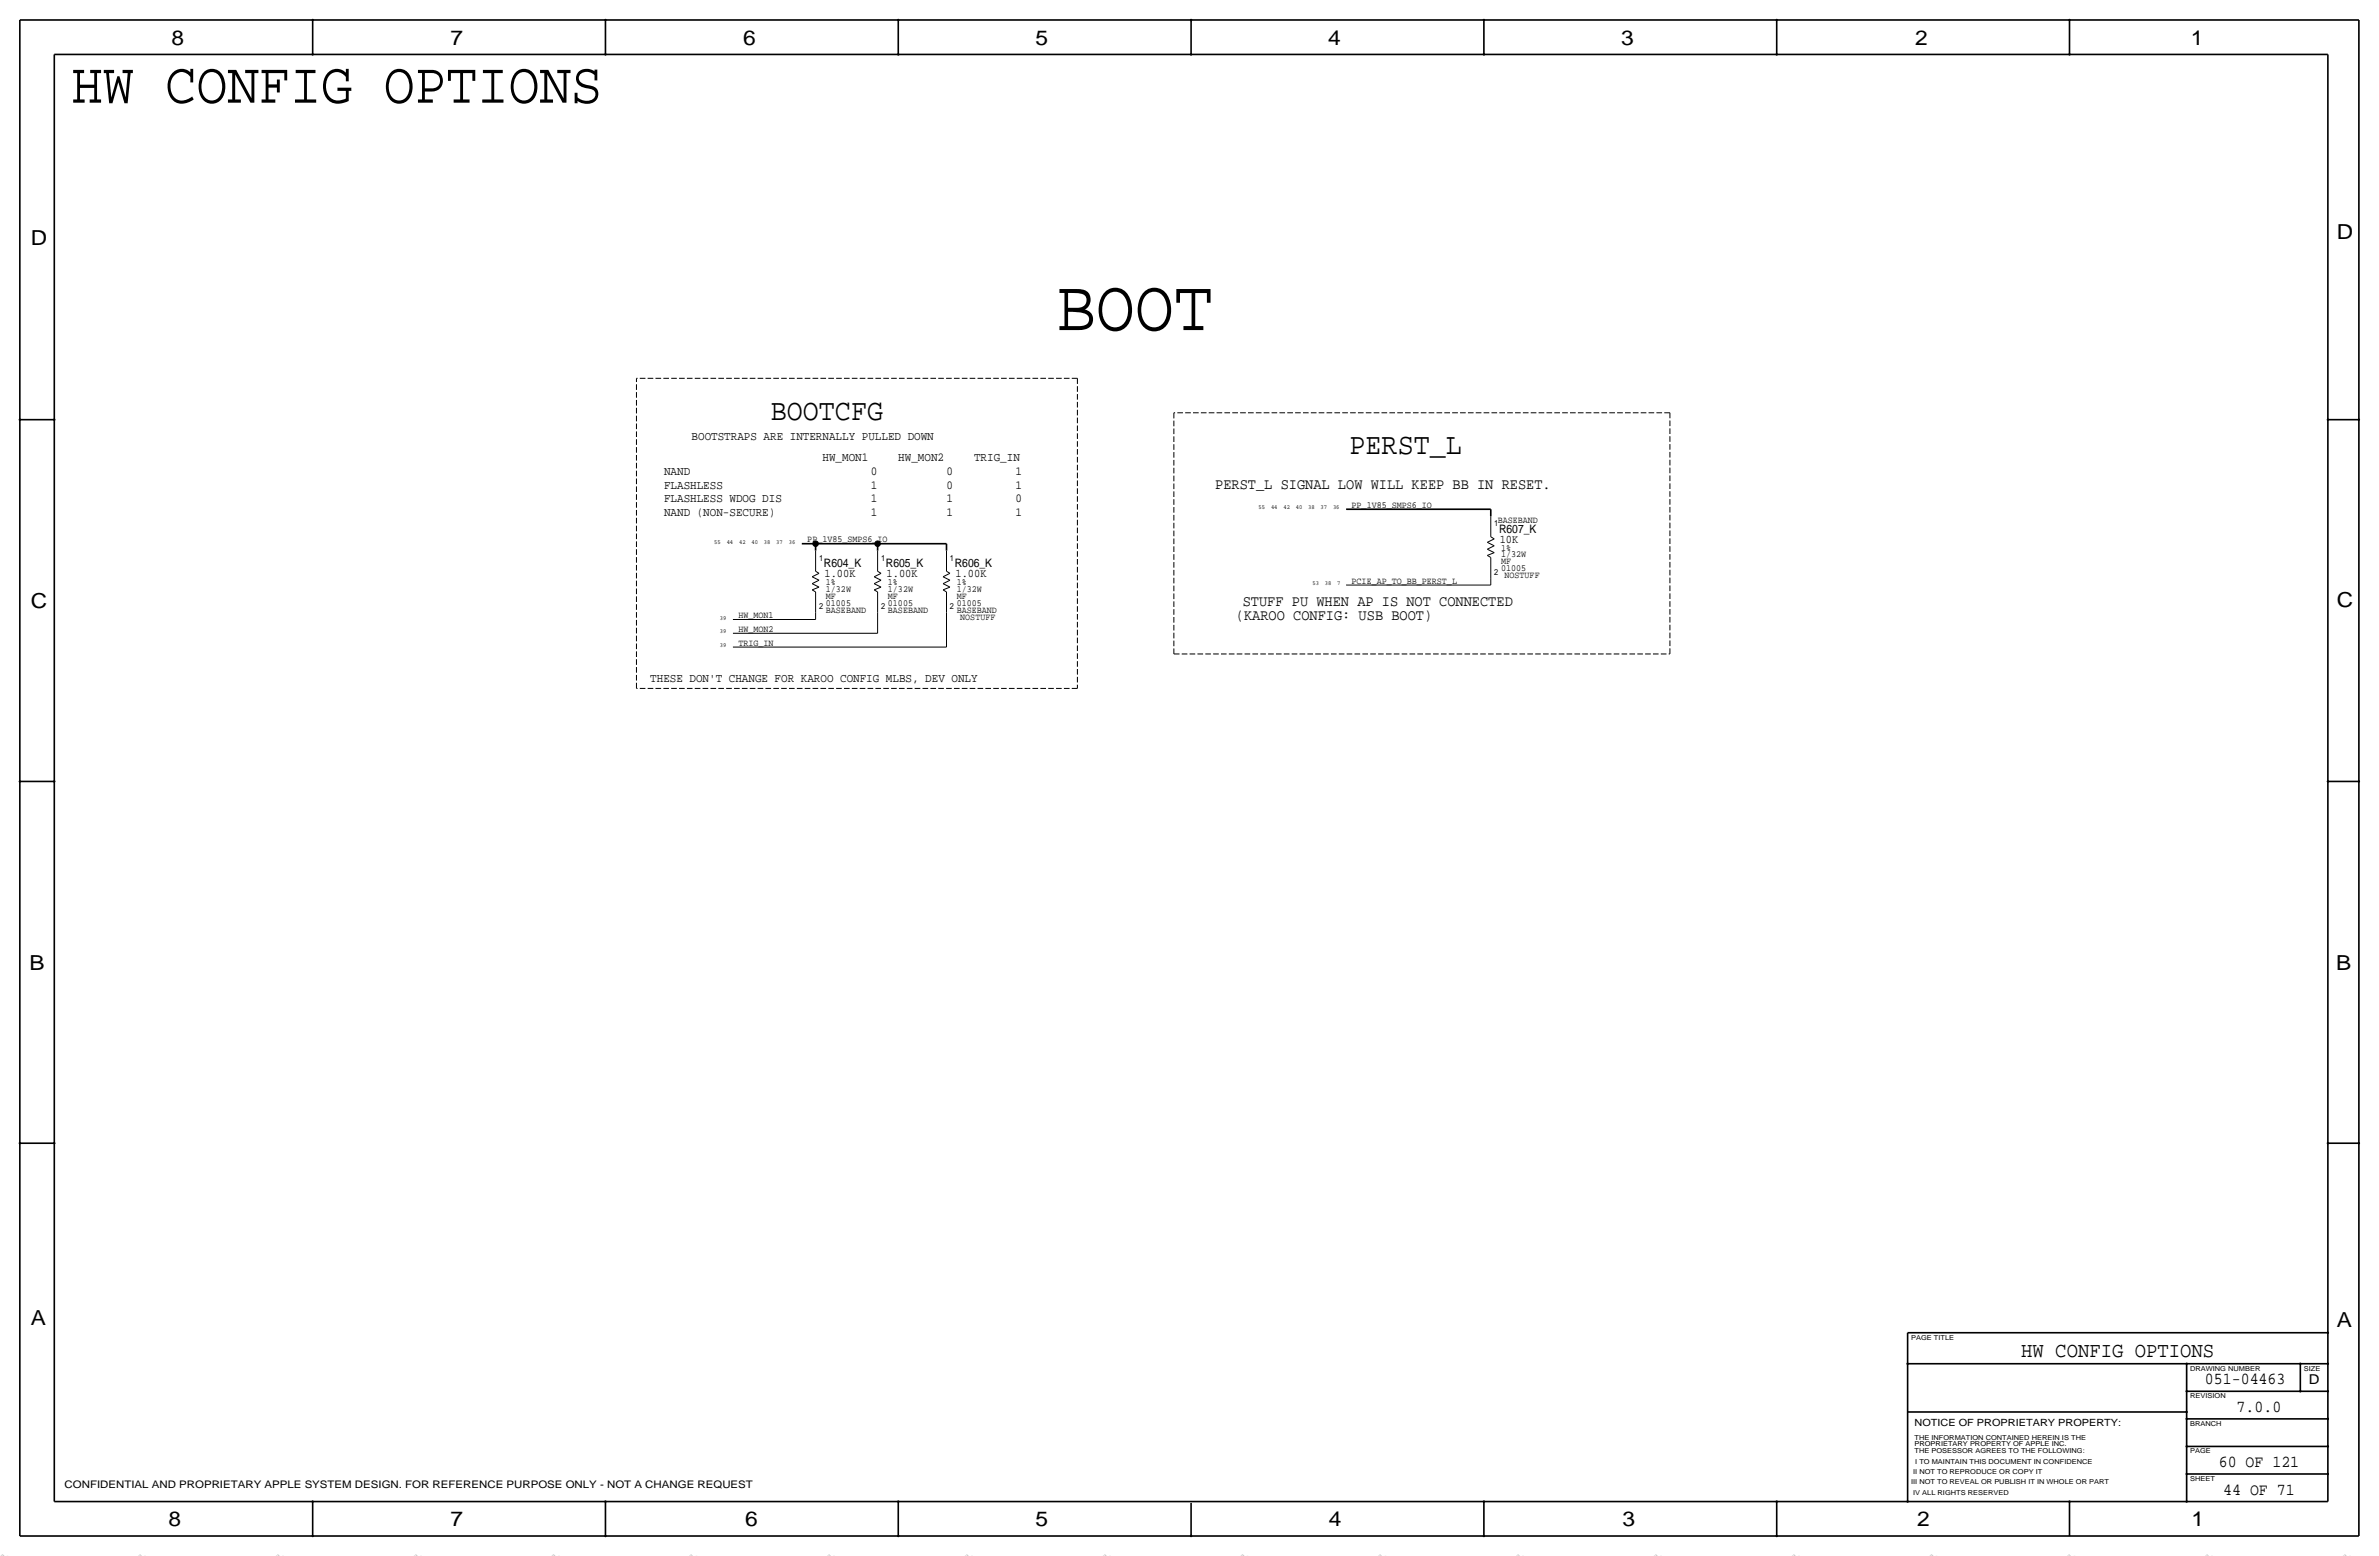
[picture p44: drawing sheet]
<svg xmlns="http://www.w3.org/2000/svg" width="877mm" height="574mm" viewBox="0 0 877 574" stroke-linecap="round" stroke-linejoin="round" font-family="sans-serif">
<defs><g id="words">
<text font-size="26.9" x="389.6" y="121.7">BOOT</text>
<text font-size="21.5" x="26.4" y="37.8">HW CONFIG OPTIONS</text>
<g font-size="11.1">
<text x="284.2" y="154.7">BOOTCFG</text>
<text x="497.5" y="167.4">PERST_L</text>
</g>
<text font-size="7.8" x="745.2" y="500.1">HW CONFIG OPTIONS</text>
<g font-size="7.6">
<text x="63.2" y="16.5">8</text>
<text x="166.1" y="16.5">7</text>
<text x="274" y="16.5">6</text>
<text x="381.7" y="16.5">5</text>
<text x="489.7" y="16.5">4</text>
<text x="597.6" y="16.5">3</text>
<text x="706.1" y="16.5">2</text>
<text x="807.7" y="16.5">1</text>
<text x="861.5" y="88.1">D</text>
<text x="11.4" y="90.4">D</text>
<text x="11.4" y="224.3">C</text>
<text x="861.5" y="223.8">C</text>
<text x="10.9" y="357.6">B</text>
<text x="861.3" y="357.4">B</text>
<text x="11.4" y="488.4">A</text>
<text x="861.5" y="489.2">A</text>
<text x="62.2" y="562.6">8</text>
<text x="166.1" y="562.6">7</text>
<text x="274.8" y="562.6">6</text>
<text x="381.7" y="562.6">5</text>
<text x="489.9" y="562.6">4</text>
<text x="598.1" y="562.6">3</text>
<text x="706.8" y="562.6">2</text>
<text x="807.9" y="562.6">1</text>
</g>
<g font-size="6.2">
<text x="812.9" y="510.3">051-04463</text>
<text x="824.6" y="520.4">7.0.0</text>
<text x="818" y="540.8">60 OF 121</text>
<text x="819.6" y="550.9">44 OF 71</text>
</g>
<g font-size="5.6">
<text x="448" y="180.1">PERST_L SIGNAL LOW WILL KEEP BB IN RESET.</text>
<text x="458.2" y="223.3">STUFF PU WHEN AP IS NOT CONNECTED</text>
<text x="455.6" y="228.3">(KAROO CONFIG: USB BOOT)</text>
</g>
<text font-size="5" x="851.2" y="510.3">D</text>
<g font-size="4.5">
<text x="255" y="162.3">BOOTSTRAPS ARE INTERNALLY PULLED DOWN</text>
<text x="303.2" y="169.9">HW_MON1</text>
<text x="331.2" y="169.9">HW_MON2</text>
<text x="359.1" y="169.9">TRIG_IN</text>
<text x="244.8" y="175">NAND</text>
<text x="321" y="175">0</text>
<text x="348.9" y="175">0</text>
<text x="374.3" y="175">1</text>
<text x="244.8" y="185.2">FLASHLESS WDOG DIS</text>
<text x="244.8" y="180.1">FLASHLESS</text>
<text x="321" y="180.1">1</text>
<text x="321" y="185.2">1</text>
<text x="348.9" y="185.2">1</text>
<text x="348.9" y="180.1">0</text>
<text x="374.3" y="185.2">0</text>
<text x="374.3" y="180.1">1</text>
<text x="244.8" y="190.2">NAND (NON-SECURE)</text>
<text x="321" y="190.2">1</text>
<text x="348.9" y="190.2">1</text>
<text x="374.3" y="190.2">1</text>
<text x="239.7" y="251.2">THESE DON'T CHANGE FOR KAROO CONFIG MLBS, DEV ONLY</text>
</g>
<g font-size="4.3">
<text x="552.7" y="196.3">R607_K</text>
<text x="552.9" y="200.2">10K</text>
<text x="303.7" y="209">R604_K</text>
<text x="326.6" y="209">R605_K</text>
<text x="352" y="209">R606_K</text>
<text x="304" y="212.9">1.00K</text>
<text x="326.8" y="212.9">1.00K</text>
<text x="352.2" y="212.9">1.00K</text>
</g>
<text font-size="3.8" x="23.8" y="548.4">CONFIDENTIAL AND PROPRIETARY APPLE SYSTEM DESIGN. FOR REFERENCE PURPOSE ONLY - NOT A CHANGE REQUEST</text>
<text font-size="3.7" x="705.8" y="525.5">NOTICE OF PROPRIETARY PROPERTY:</text>
<g font-size="3.5">
<text x="498.3" y="187.2">PP_1V85_SMPS6_IO</text>
<text x="552.1" y="192.8">BASEBAND</text>
<text x="297.6" y="199.9">PP_1V85_SMPS6_IO</text>
<text x="553.4" y="202.9">1%</text>
<text x="553.4" y="205.5">1/32W</text>
<text x="553.4" y="208">MF</text>
<text x="304.5" y="215.6">1%</text>
<text x="327.4" y="215.6">1%</text>
<text x="352.8" y="215.6">1%</text>
<text x="498.3" y="215.1">PCIE_AP_TO_BB_PERST_L</text>
<text x="553.4" y="210.6">01005</text>
<text x="554.7" y="213.1">NOSTUFF</text>
<text x="304.5" y="218.2">1/32W</text>
<text x="304.5" y="220.7">MF</text>
<text x="327.4" y="218.2">1/32W</text>
<text x="327.4" y="220.7">MF</text>
<text x="352.8" y="218.2">1/32W</text>
<text x="352.8" y="220.7">MF</text>
<text x="272.2" y="227.8">HW_MON1</text>
<text x="304.5" y="223.3">01005</text>
<text x="304.5" y="225.8">BASEBAND</text>
<text x="327.4" y="223.3">01005</text>
<text x="327.4" y="225.8">BASEBAND</text>
<text x="352.8" y="223.3">01005</text>
<text x="352.8" y="225.8">BASEBAND</text>
<text x="272.2" y="232.9">HW_MON2</text>
<text x="354" y="228.3">NOSTUFF</text>
<text x="272.2" y="238">TRIG_IN</text>
</g>
<g font-size="3.1">
<text x="550.9" y="194.1">1</text>
<text x="302" y="206.8">1</text>
<text x="324.8" y="206.8">1</text>
<text x="350.2" y="206.8">1</text>
<text x="550.9" y="211.8">2</text>
<text x="302" y="224.5">2</text>
<text x="324.8" y="224.5">2</text>
<text x="350.2" y="224.5">2</text>
</g>
<g font-size="2.8" fill="#b6b6b4">
<text x="0" y="573.5" transform="rotate(45 0 573.5)">=</text>
<text x="101.6" y="573.5" transform="rotate(45 101.6 573.5)">=</text>
<text x="152.4" y="573.5" transform="rotate(45 152.4 573.5)">=</text>
<text x="203.2" y="573.5" transform="rotate(45 203.2 573.5)">=</text>
<text x="355.6" y="573.5" transform="rotate(45 355.6 573.5)">=</text>
<text x="406.4" y="573.5" transform="rotate(45 406.4 573.5)">=</text>
<text x="457.2" y="573.5" transform="rotate(45 457.2 573.5)">=</text>
<text x="609.6" y="573.5" transform="rotate(45 609.6 573.5)">=</text>
<text x="660.4" y="573.5" transform="rotate(45 660.4 573.5)">=</text>
<text x="711.2" y="573.5" transform="rotate(45 711.2 573.5)">=</text>
<text x="863.6" y="573.5" transform="rotate(45 863.6 573.5)">=</text>
</g>
<g font-size="2.5">
<text x="704.5" y="493.8">PAGE TITLE</text>
<text x="807.4" y="505.2">DRAWING NUMBER</text>
<text x="849.3" y="505.2">SIZE</text>
<text x="807.4" y="515.4">REVISION</text>
<text x="807.4" y="525.5">BRANCH</text>
<text x="705.8" y="533.1">PROPRIETARY PROPERTY OF APPLE INC.</text>
<text x="705.8" y="530.6">THE INFORMATION CONTAINED HEREIN IS THE</text>
<text x="705.8" y="535.7">THE POSESSOR AGREES TO THE FOLLOWING:</text>
<text x="706.1" y="539.5">I TO MAINTAIN THIS DOCUMENT IN CONFIDENCE</text>
<text x="807.4" y="535.7">PAGE</text>
<text x="705.3" y="543.3">II NOT TO REPRODUCE OR COPY IT</text>
<text x="807.4" y="545.8">SHEET</text>
<text x="704.5" y="547.1">III NOT TO REVEAL OR PUBLISH IT IN WHOLE OR PART</text>
<text x="705.3" y="550.9">IV ALL RIGHTS RESERVED</text>
</g>
<g font-size="2.3">
<text x="464" y="187.7">55</text>
<text x="468.6" y="187.7">44</text>
<text x="473.2" y="187.7">42</text>
<text x="477.7" y="187.7">40</text>
<text x="482.3" y="187.7">38</text>
<text x="486.9" y="187.7">37</text>
<text x="491.4" y="187.7">36</text>
<text x="263.3" y="200.4">55</text>
<text x="267.9" y="200.4">44</text>
<text x="272.5" y="200.4">42</text>
<text x="277.1" y="200.4">40</text>
<text x="281.6" y="200.4">38</text>
<text x="286.2" y="200.4">37</text>
<text x="290.8" y="200.4">36</text>
<text x="483.9" y="215.6">53</text>
<text x="488.4" y="215.6">38</text>
<text x="493" y="215.6">7</text>
<text x="265.4" y="228.3">39</text>
<text x="265.4" y="233.4">39</text>
<text x="265.4" y="238.5">39</text>
</g>
</g></defs>
<g fill="none" stroke="#000" stroke-width=".37">
<path d="M548.3 199.9l2.6 1.3zM548.3 199.9l2.6-1.3zM549.6 190.2v7.7zM549.6 197.9l1.3 .7zM299.4 217.4l1.3 .8zM299.4 217.4l2.6-1zM299.4 215.1l2.6 1.3zM299.4 215.1l2.6-1.2zM299.4 212.6l2.6 1.3zM299.4 212.6l2.6-1.3zM300.7 218.2v7.6zM300.7 202.9v7.7z"/>
<path d="M300.7 210.6l1.3 .7zM322.3 217.4l1.2 .8zM322.3 217.4l2.5-1zM322.3 215.1l2.5 1.3zM322.3 215.1l2.5-1.2zM322.3 212.6l2.5 1.3zM322.3 212.6l2.5-1.3zM323.5 218.2v7.6zM323.5 202.9v7.7zM323.5 210.6l1.3 .7zM347.7 217.4l1.2 .8zM347.7 217.4l2.5-1z"/>
<path d="M347.7 215.1l2.5 1.3zM347.7 215.1l2.5-1.2zM347.7 212.6l2.5 1.3zM347.7 212.6l2.5-1.3zM348.9 218.2v7.6zM348.9 202.9v7.7zM348.9 210.6l1.3 .7zM496.3 215.6h53.3zM548.3 204.7l1.3 .8zM548.3 204.7l2.6-1zM548.3 202.4l2.6 1.3zM548.3 202.4l2.6-1.2z"/>
<path d="M549.6 213.1v2.5zM549.6 205.5v7.6zM270.2 228.3h30.5zM270.2 238.5h78.7zM270.2 233.4h53.3zM300.7 225.8v2.5zM323.5 225.8v7.6zM348.9 225.8v12.7z"/>
</g>
<g fill="none" stroke="#000" stroke-width=".6" stroke-linecap="butt">
<path d="M7.3 7.4v558.8zM7.3 7.4h862.3zM115.3 7.4v12.7zM223.2 7.4v12.7zM331.2 7.4v12.7zM439.1 7.4v12.7zM547.1 7.4v12.7zM655 7.4v12.7zM763 7.4v12.7zM869.6 7.4v558.8zM20 20.1v533.4zM20 20.1h838.2z"/>
<path d="M858.2 20.1v533.4zM7.3 154.7h12.7zM858.2 154.7h11.4zM496.3 187.7h53.3zM549.6 187.7v2.5zM295.6 200.4h5.1zM300.7 200.4v2.5zM300.7 200.4h22.8zM323.5 200.4h25.4zM323.5 200.4v2.5zM348.9 200.4v2.5zM7.3 288h12.7z"/>
<path d="M858.2 288h11.4zM7.3 421.4h12.7zM858.2 421.4h11.4zM703.3 491.2h154.9zM703.3 491.2v62.3zM703.3 502.7h154.9zM806.1 502.7v50.8zM806.1 512.8h52.1zM848.1 502.7v10.1zM703.3 520.4h102.8zM806.1 533.1h52.1zM806.1 523h52.1z"/>
<path d="M20 553.5h838.2zM115.3 553.5v12.7zM223.2 553.5v12.7zM331.2 553.5v12.7zM439.1 554v12.2zM547.1 553.5v12.7zM655 553.5v12.7zM763 553.5v12.7zM806.1 543.3h52.1zM7.3 566.2h862.3z"/>
</g>
<path d="M397.2 139.4v114.3M397.2 139.4h-162.6M432.8 152.1v88.9M615.6 152.1h-182.8M234.6 253.7v-114.3M397.2 253.7h-162.6M432.8 241h182.8M615.6 241v-88.9" fill="none" stroke="#000" stroke-width=".37" stroke-dasharray="2.1 .8" stroke-linecap="butt"/>
<g fill="#000" stroke="#000" stroke-width=".37">
<path d="M115.1 7.2h.4v.3h-.4zM115.1 19.9h.4v.3h-.4zM223 7.2h.4v.3h-.4zM223 19.9h.4v.3h-.4zM331 19.9h.4v.3h-.4zM331 7.2h.4v.3h-.4zM438.9 7.2h.4v.3h-.4zM438.9 19.9h.4v.3h-.4zM546.9 7.2h.4v.3h-.4zM546.9 19.9h.4v.3h-.4zM654.8 19.9h.4v.3h-.4zM654.8 7.2h.4v.3h-.4z"/>
<path d="M762.8 19.9h.4v.3h-.4zM762.8 7.2h.4v.3h-.4zM7.1 154.5h.4v.4h-.4zM19.8 154.5h.4v.4h-.4zM858 154.5h.4v.4h-.4zM869.5 154.5h.3v.4h-.3zM7.1 287.9h.4v.3h-.4zM19.8 287.9h.4v.3h-.4zM858 287.9h.4v.3h-.4zM869.5 287.9h.3v.3h-.3zM7.1 421.2h.4v.4h-.4zM19.8 421.2h.4v.4h-.4z"/>
<path d="M858 421.2h.4v.4h-.4zM869.5 421.2h.3v.4h-.3zM858 491.1h.4v.3h-.4zM703.1 502.5h.4v.3h-.4zM806 502.5h.3v.3h-.3zM806 512.7h.3v.3h-.3zM847.9 512.7h.3v.3h-.3zM847.9 502.5h.3v.3h-.3zM858 502.5h.4v.3h-.4zM858 512.7h.4v.3h-.4zM806 520.3h.3v.3h-.3zM806 522.8h.3v.4h-.3z"/>
<path d="M806 533h.3v.3h-.3zM858 522.8h.4v.4h-.4zM858 533h.4v.3h-.4zM115.1 553.3h.4v.3h-.4zM223 553.3h.4v.3h-.4zM331 553.3h.4v.3h-.4zM546.9 553.3h.4v.3h-.4zM654.8 553.3h.4v.3h-.4zM703.1 553.3h.4v.3h-.4zM762.8 553.3h.4v.3h-.4zM806 543.1h.3v.4h-.3zM806 553.3h.3v.3h-.3z"/>
<path d="M858 543.1h.4v.4h-.4zM115.1 566h.4v.3h-.4zM223 566h.4v.3h-.4zM331 566h.4v.3h-.4zM438.9 566h.4v.3h-.4zM546.9 566h.4v.3h-.4zM654.8 566h.4v.3h-.4z"/>
<circle cx="300.7" cy="200.4" r="1.02"/>
<circle cx="323.5" cy="200.4" r="1.02"/>
</g>
<use href="#words"/>
</svg>
